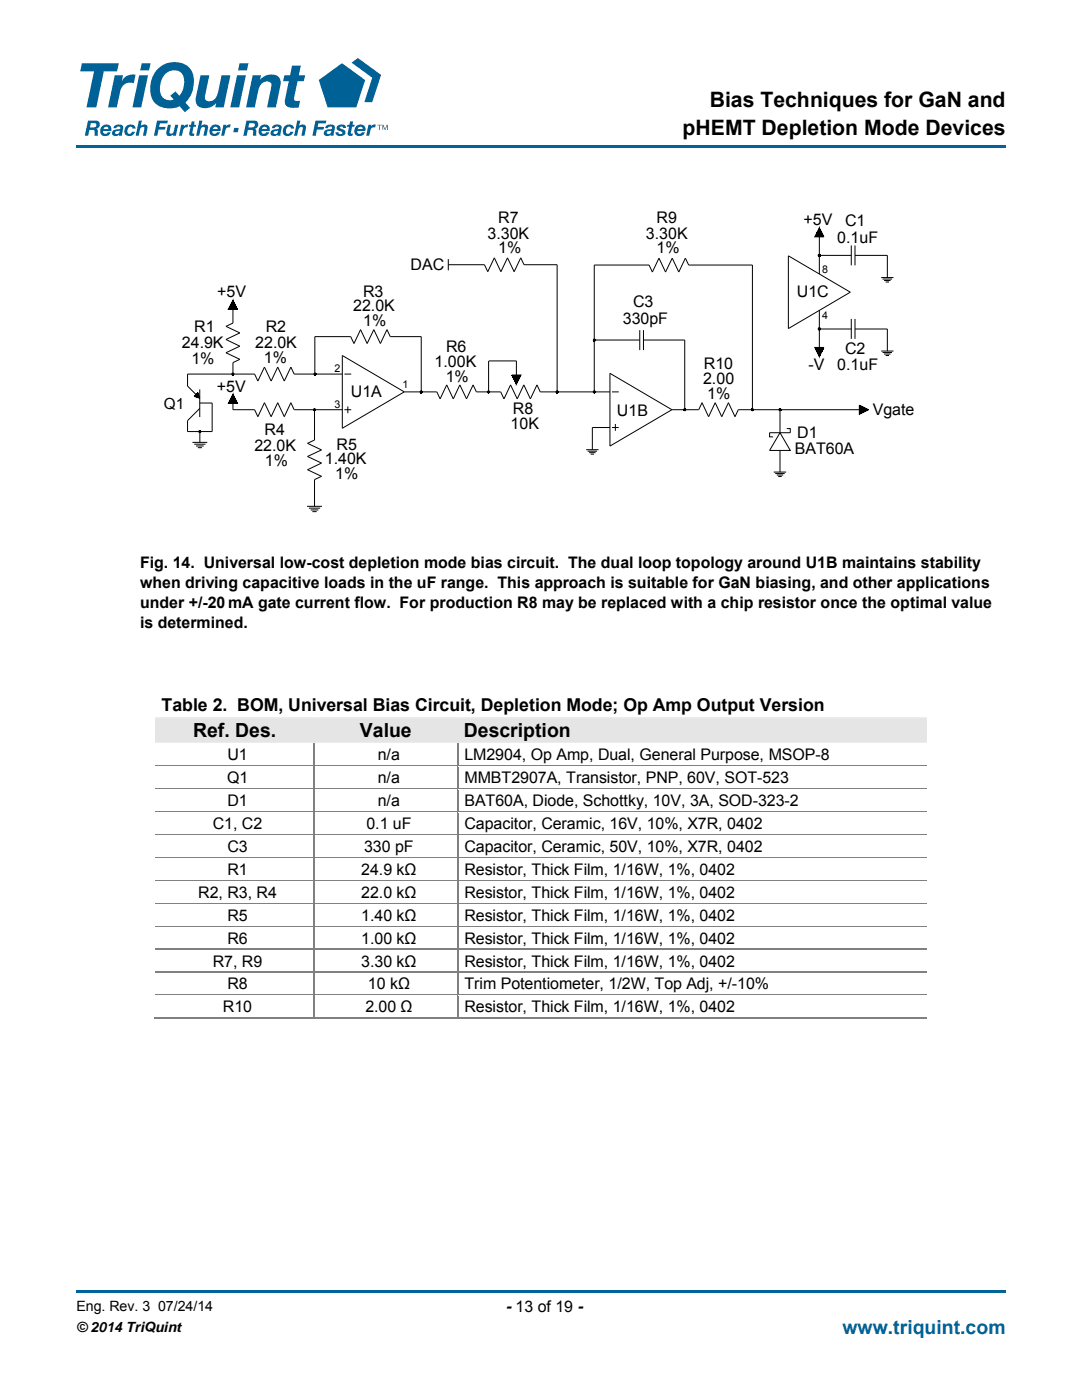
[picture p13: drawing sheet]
<svg xmlns="http://www.w3.org/2000/svg" width="216mm" height="279mm" viewBox="0 0 216 279" stroke-linecap="round" stroke-linejoin="round" font-family="sans-serif">
<defs><g id="words">
<g font-size="4.2">
<text x="141.6" y="21.4">Bias Techniques for GaN and</text>
<text x="136.2" y="27">pHEMT Depletion Mode Devices</text>
</g>
<g font-size="3.9">
<text x="38.5" y="147.1">Ref. Des.</text>
<text x="71.8" y="147.1">Value</text>
<text x="92.6" y="147.1">Description</text>
</g>
<text font-size="3.9" fill="#00639a" x="168.1" y="266.2">www.triquint.com</text>
<text font-size="3.5" x="32.2" y="141.9">Table 2. BOM, Universal Bias Circuit, Depletion Mode; Op Amp Output Version</text>
<g font-size="3.2">
<text x="97.3" y="47.6">3.30K</text>
<text x="99.4" y="44.6">R7</text>
<text x="128.9" y="47.6">3.30K</text>
<text x="131" y="44.6">R9</text>
<text x="160.4" y="44.8">+5V</text>
<text x="168.6" y="45.1">C1</text>
<text x="81.9" y="53.8">DAC</text>
<text x="99.4" y="50.6">1%</text>
<text x="131" y="50.6">1%</text>
<text x="167" y="48.4">0.1uF</text>
<text x="43.3" y="59.3">+5V</text>
<text x="72.5" y="59.3">R3</text>
<text x="159" y="59.4">U1C</text>
<text x="70.5" y="62.1">22.0K</text>
<text x="72.5" y="65.2">1%</text>
<text x="124.3" y="64.7">330pF</text>
<text x="126.3" y="61.3">C3</text>
<text x="36.3" y="69.4">24.9K</text>
<text x="38.7" y="66.2">R1</text>
<text x="50.9" y="69.4">22.0K</text>
<text x="53" y="66.2">R2</text>
<text x="89" y="70.2">R6</text>
<text x="168.6" y="70.6">C2</text>
<text x="38.2" y="72.7">1%</text>
<text x="52.7" y="72.3">1%</text>
<text x="86.7" y="73.3">1.00K</text>
<text x="88.9" y="76.2">1%</text>
<text x="140.3" y="76.6">2.00</text>
<text x="140.4" y="73.6">R10</text>
<text x="161.3" y="73.9">-V</text>
<text x="167" y="73.9">0.1uF</text>
<text x="43.3" y="78.3">+5V</text>
<text x="70" y="79.3">U1A</text>
<text x="102.3" y="82.5">R8</text>
<text x="123.1" y="83">U1B</text>
<text x="141.1" y="79.7">1%</text>
<text x="174.1" y="82.7">Vgate</text>
<text x="50.8" y="89.9">22.0K</text>
<text x="52.8" y="86.9">R4</text>
<text x="67.2" y="89.8">R5</text>
<text x="101.9" y="85.6">10K</text>
<text x="159.1" y="87.5">D1</text>
<text x="52.9" y="93">1%</text>
<text x="64.8" y="92.6">1.40K</text>
<text x="66.9" y="95.6">1%</text>
<text x="158.6" y="90.7">BAT60A</text>
<text x="27.9" y="113.3">Fig. 14. Universal low-cost depletion mode bias circuit. The dual loop topology around U1B maintains stability</text>
<text x="27.9" y="117.3">when driving capacitive loads in the uF range. This approach is suitable for GaN biasing, and other applications</text>
<text x="27.9" y="121.3">under +/-20mA gate current flow. For production R8 may be replaced with a chip resistor once the optimal value</text>
<text x="27.9" y="125.3">is determined.</text>
<text x="45.4" y="151.6">U1</text>
<text x="75.4" y="151.6">n/a</text>
<text x="92.7" y="151.6">LM2904, Op Amp, Dual, General Purpose, MSOP-8</text>
<text x="45.3" y="156.3">Q1</text>
<text x="45.4" y="160.9">D1</text>
<text x="75.4" y="156.3">n/a</text>
<text x="75.4" y="160.9">n/a</text>
<text x="92.7" y="156.3">MMBT2907A, Transistor, PNP, 60V, SOT-523</text>
<text x="92.7" y="160.9">BAT60A, Diode, Schottky, 10V, 3A, SOD-323-2</text>
<text x="42.5" y="165.5">C1, C2</text>
<text x="73.1" y="165.5">0.1 uF</text>
<text x="92.7" y="165.5">Capacitor, Ceramic, 16V, 10%, X7R, 0402</text>
<text x="45.4" y="170.1">C3</text>
<text x="72.7" y="170.1">330 pF</text>
<text x="92.7" y="170.1">Capacitor, Ceramic, 50V, 10%, X7R, 0402</text>
<text x="39.6" y="179.2">R2, R3, R4</text>
<text x="45.4" y="174.6">R1</text>
<text x="72.1" y="174.6">24.9 kΩ</text>
<text x="72.1" y="179.2">22.0 kΩ</text>
<text x="92.7" y="174.6">Resistor, Thick Film, 1/16W, 1%, 0402</text>
<text x="92.7" y="179.2">Resistor, Thick Film, 1/16W, 1%, 0402</text>
<text x="45.4" y="183.7">R5</text>
<text x="72.1" y="183.7">1.40 kΩ</text>
<text x="92.7" y="183.7">Resistor, Thick Film, 1/16W, 1%, 0402</text>
<text x="45.4" y="188.3">R6</text>
<text x="72.1" y="188.3">1.00 kΩ</text>
<text x="92.7" y="188.3">Resistor, Thick Film, 1/16W, 1%, 0402</text>
<text x="42.5" y="192.9">R7, R9</text>
<text x="45.4" y="197.5">R8</text>
<text x="72.1" y="192.9">3.30 kΩ</text>
<text x="73.4" y="197.5">10 kΩ</text>
<text x="92.7" y="192.9">Resistor, Thick Film, 1/16W, 1%, 0402</text>
<text x="92.7" y="197.5">Trim Potentiometer, 1/2W, Top Adj, +/-10%</text>
<text x="44.5" y="202">R10</text>
<text x="72.9" y="202">2.00 Ω</text>
<text x="92.7" y="202">Resistor, Thick Film, 1/16W, 1%, 0402</text>
<text x="100.9" y="261.8">- 13 of 19 -</text>
</g>
<text font-size="3.1" x="32.7" y="81.6">Q1</text>
<g font-size="2.8">
<text x="15.2" y="261.7">Eng. Rev. 3 07/24/14</text>
<text x="15.2" y="265.8">© 2014 TriQuint</text>
</g>
<g font-size="2.1">
<text x="164.1" y="54.5">8</text>
<text x="164.1" y="63.7">4</text>
<text x="66.7" y="74.2">2</text>
<text x="80.3" y="77.3">1</text>
<text x="66.7" y="81.3">3</text>
</g>
</g></defs>
<g fill="#00639a">
<path d="M15.2 257.6h185.5v.5h-185.5z"/>
<path d="M15.2 29h185.5v.5h-185.5z"/>
</g>
<g fill="#006196">
<path d="M16.3 12.6h7.4l-.3 1.6h-2.7l-1.5 7.2h-1.9l1.5-7.2h-2.8z"/>
<path d="M22.9 15h1.7l-.3 1.2a2.46 2.46 0 0 1 2.8-1.3l-.4 1.7a2.09 2.09 0 0 0-2.8 2l-.6 2.8h-1.7z"/>
<path d="M40 15h1.8l-.8 3.8a.97 .97 0 0 0 .2 1.2 .97 .97 0 0 0 1.2 .1 2.23 2.23 0 0 0 1.1-1.7l.7-3.4h1.8l-1.4 6.4h-1.6l.2-.9a2.79 2.79 0 0 1-3.7 .7 2.6 2.6 0 0 1-.3-2.4z"/>
<path d="M50.4 15h1.7l-.2 .9a2.78 2.78 0 0 1 3.6-.6 2.67 2.67 0 0 1 .3 2.4l-.8 3.7h-1.7l.8-3.7a.94 .94 0 0 0-.6-1.4 1.86 1.86 0 0 0-2 1.7l-.7 3.4h-1.7z"/>
<path d="M58.3 13.1h1.7l-.4 1.9h1.3l-.3 1.2h-1.2l-.7 3.4a.53 .53 0 0 0 .2 .5 .53 .53 0 0 0 .6 0h.4l-.3 1.4h-1.1a1.36 1.36 0 0 1-1.4-.4 1.36 1.36 0 0 1-.2-1.5l.7-3.4h-1.1l.3-1.2h1.1z"/>
<path d="M25.3 25.1a1.06 1.06 0 0 1 1.7 .6h-.6a.51 .51 0 0 0-.6-.4 .51 .51 0 0 0-.3 .6 .49 .49 0 0 0 .2 .8 .49 .49 0 0 0 .6-.4h.6a1.09 1.09 0 0 1-1.5 .8 1.09 1.09 0 0 1-.4-1.7z"/>
<path d="M27.7 24.1h.6l-.2 1.1a.72 .72 0 0 1 .9-.4 .72 .72 0 0 1 .4 .9l-.3 1.4h-.6l.3-1.3a.41 .41 0 0 0-.3-.5 .41 .41 0 0 0-.5 .4l-.3 1.4h-.6z"/>
<path d="M31.3 24.1h2.2l-.1 .5h-1.5l-.2 .7h1.3l-.1 .5h-1.3l-.2 1.3h-.7z"/>
<path d="M33.5 24.9h.6l-.3 1.3a.39 .39 0 0 0 .3 .6 .39 .39 0 0 0 .5-.4l.4-1.5h.6l-.5 2.2h-.6l.1-.3a.74 .74 0 0 1-.9 .4 .74 .74 0 0 1-.5-.8z"/>
<path d="M39.8 24.1h.6l-.2 1.1a.72 .72 0 0 1 .9-.4 .72 .72 0 0 1 .4 .9l-.3 1.4h-.6l.3-1.3a.41 .41 0 0 0-.4-.5 .41 .41 0 0 0-.4 .4l-.4 1.4h-.6z"/>
<path d="M44.6 24.9h.6l-.1 .4a.85 .85 0 0 1 .9-.4l-.1 .5h-.1a.71 .71 0 0 0-.9 .7l-.2 1h-.6z"/>
<path d="M46.7 25.5h.9l-.2 .9h-.8z"/>
<path d="M56.9 25.1a1.06 1.06 0 0 1 1.8 .6h-.6a.51 .51 0 0 0-.7-.4 .51 .51 0 0 0-.3 .6 .49 .49 0 0 0 .2 .8 .49 .49 0 0 0 .6-.4h.6a1.09 1.09 0 0 1-1.5 .8 1.09 1.09 0 0 1-.3-1.7z"/>
<path d="M59.3 24.1h.6l-.2 1.1a.72 .72 0 0 1 .9-.4 .72 .72 0 0 1 .4 .9l-.3 1.4h-.6l.3-1.3a.41 .41 0 0 0-.3-.5 .41 .41 0 0 0-.5 .4l-.3 1.4h-.6z"/>
<path d="M63 24.1h2.1l-.1 .5h-1.5l-.1 .7h1.3l-.1 .5h-1.3l-.3 1.3h-.7z"/>
<path d="M67.4 25.1a1.11 1.11 0 0 1 1.6 .3v.1h-.5a.33 .33 0 0 0-.4-.3 .33 .33 0 0 0-.3 .4l.3 .1a.77 .77 0 0 1 .8 .8 .77 .77 0 0 1-1 .7 .78 .78 0 0 1-.9-.8h.5a.38 .38 0 0 0 .4 .4 .38 .38 0 0 0 .4-.5l-.8-.2a.56 .56 0 0 1-.1-1z"/>
<path d="M69.9 24.2h.6l-.2 .7h.5l-.1 .4h-.5l-.2 1.1 .1 .2 .3 .1-.1 .4a.59 .59 0 0 1-.7 0 .59 .59 0 0 1-.2-.6l.2-1.2h-.3v-.4h.4z"/>
<path d="M73.5 24.9h.6l-.1 .4a.85 .85 0 0 1 1-.4l-.2 .5h-.1a.71 .71 0 0 0-.8 .7l-.2 1h-.6z"/>
<path d="M36.2 24.9h.5v.4a.83 .83 0 0 1 .8-.4l-.2 .5a.71 .71 0 0 0-.8 .7l-.2 1h-.6z"/>
<path d="M38.2 24.2h.6l-.1 .7h.4v.4h-.5l-.2 1.1v.2l.4 .1-.1 .4a.59 .59 0 0 1-.7 0 .59 .59 0 0 1-.2-.6l.2-1.2h-.3l.1-.4h.3z"/>
<path d="M63.6 16l4.6-3.4 4.7 3.4-1.8 5.4h-5.7z"/>
<path d="M70.1 12.5l1.3-.9 4.6 3.3-1.7 5.5h-1.6l1.6-4.9z"/>
<path d="M75.3 24.9h.9v.1h-.4v.9h-.1v-.9h-.4z"/>
<path d="M76.3 24.9h.2l.3 .9 .4-.9h.2v1h-.2v-.8l-.3 .8h-.1l-.3-.8v.8h-.2z"/>
<path d="M28.3 12.6h1.8l-.4 1.5h-1.7zM27.8 15h1.7l-1.3 6.4h-1.8z"/>
<path d="M33 14.8a3.9 3.9 0 0 0-.4 4.7 2.09 2.09 0 0 0 2.1 .4l-.7-.8 1-.9 .8 .9a3.9 3.9 0 0 0 .3-4.6 2.35 2.35 0 0 0-3.1 .3zM31.5 13.7a4.6 4.6 0 0 1 6.4-.1 5.5 5.5 0 0 1-.9 6.9l.9 1-1 .9-1-1.2a4.6 4.6 0 0 1-5.2-.9 5.6 5.6 0 0 1 .8-6.6z"/>
<path d="M47.8 12.6h1.8l-.3 1.5h-1.8zM47.3 15h1.8l-1.4 6.4h-1.7z"/>
<path d="M18.1 24.6l-.2 .8h.7a.46 .46 0 0 0 .6-.3 .46 .46 0 0 0-.4-.5zM17.6 24.1h1.4a.82 .82 0 0 1 .9 .7 .82 .82 0 0 1-.7 .9 1.6 1.6 0 0 1 .3 1.3l-.6 .1v-.5a.43 .43 0 0 0 0-.5 .43 .43 0 0 0-.4-.2h-.7l-.2 1.2h-.7z"/>
<path d="M20.8 25.4l-.2 .4h1a.45 .45 0 0 0-.2-.5 .45 .45 0 0 0-.6 .1zM20.4 25.1a1.04 1.04 0 0 1 1.3-.2 1.04 1.04 0 0 1 .5 1.2l-1.6 .1a.49 .49 0 0 0 .3 .5 .49 .49 0 0 0 .6-.3h.6a1.12 1.12 0 0 1-1.8 .6 1.12 1.12 0 0 1 .1-1.9z"/>
<path d="M23 26.3a.39 .39 0 0 0 .3 .5 .39 .39 0 0 0 .5-.4l.1-.4zM22.9 25.1l.6-.2a.77 .77 0 0 1 .8 .1 .77 .77 0 0 1 .2 .8l-.2 1.3h-.6v-.2a.71 .71 0 0 1-1 .2 .71 .71 0 0 1-.1-1l.6-.3a.59 .59 0 0 0 .8-.4l-.1-.1a.51 .51 0 0 0-.7 .3h-.6z"/>
<path d="M42.6 25.4l-.2 .4h1a.45 .45 0 0 0-.2-.5 .45 .45 0 0 0-.6 .1zM42.2 25.1a1.04 1.04 0 0 1 1.3-.2 1.04 1.04 0 0 1 .5 1.2l-1.6 .1a.49 .49 0 0 0 .3 .5 .49 .49 0 0 0 .6-.3h.6a1.12 1.12 0 0 1-1.7 .6 1.12 1.12 0 0 1 0-1.9z"/>
<path d="M49.7 24.6l-.1 .8h.6a.46 .46 0 0 0 .7-.3 .46 .46 0 0 0-.5-.5zM49.2 24.1h1.4a.82 .82 0 0 1 .9 .7 .82 .82 0 0 1-.7 .9 1.6 1.6 0 0 1 .3 1.3l-.6 .1v-.5a.43 .43 0 0 0 0-.5 .43 .43 0 0 0-.4-.2h-.6l-.3 1.2h-.7z"/>
<path d="M52.5 25.4l-.3 .4h1.1a.45 .45 0 0 0-.3-.5 .45 .45 0 0 0-.5 .1zM52 25.1a1.04 1.04 0 0 1 1.3-.2 1.04 1.04 0 0 1 .5 1.2l-1.6 .1a.49 .49 0 0 0 .3 .5 .49 .49 0 0 0 .6-.3h.6a1.12 1.12 0 0 1-1.7 .6 1.12 1.12 0 0 1 0-1.9z"/>
<path d="M54.7 26.3a.39 .39 0 0 0 .2 .5 .39 .39 0 0 0 .5-.4l.1-.4zM54.5 25.1l.6-.2a.77 .77 0 0 1 .8 .1 .77 .77 0 0 1 .3 .8l-.2 1.3h-.6v-.2a.71 .71 0 0 1-1.1 .2 .71 .71 0 0 1-.1-1l.6-.3a.59 .59 0 0 0 .8-.4l-.1-.1a.51 .51 0 0 0-.7 .3h-.5z"/>
<path d="M65.3 26.3a.39 .39 0 0 0 .3 .5 .39 .39 0 0 0 .4-.4l.2-.4zM65.1 25.1l.6-.2a.77 .77 0 0 1 .9 .1 .77 .77 0 0 1 .2 .8l-.2 1.3h-.6v-.2a.71 .71 0 0 1-1 .2 .71 .71 0 0 1-.2-1l.6-.3a.59 .59 0 0 0 .9-.4l-.2-.1a.51 .51 0 0 0-.7 .3h-.5z"/>
<path d="M71.6 25.4l-.2 .4h1a.45 .45 0 0 0-.3-.5 .45 .45 0 0 0-.5 .1zM71.1 25.1a1.04 1.04 0 0 1 1.3-.2 1.04 1.04 0 0 1 .5 1.2l-1.6 .1a.49 .49 0 0 0 .3 .5 .49 .49 0 0 0 .6-.3h.6a1.12 1.12 0 0 1-1.7 .6 1.12 1.12 0 0 1 0-1.9z"/>
</g>
<g fill="none" stroke="#000" stroke-width=".2">
<path d="M89.5 51.7v2.3M89.5 52.8h7.2l.6 1.4 1.3-2.7 1.3 2.7 1.4-2.7 1.3 2.7 1.3-2.7 .7 1.3h6.6v25.4M157.3 51.1l12.4 7.2-12.4 7.3zM163.5 51h6.4M163.5 45.5l.9 1.8h-1.8l.9-1.8v.4M163.5 47.3v7.4M169.9 49v4M170.6 51h6.5v4.4M170.6 49v4M175.8 55.4h2.5M176.1 55.7h1.9M176.4 56h1.3"/>
<path d="M176.7 56.3h.7M38.8 79.1l.7-.7 .4 1.1zM39.9 77.7v5.5M46.3 74.5a.21 .21 0 0 1 .3 0 .21 .21 0 0 1 0 .3 .21 .21 0 0 1-.3-.1zM46.5 79.1v-.4l-.9 1.8h1.8l-.9-1.8v3.1h4.3l.7 1.4 1.3-2.8 1.3 2.8 1.3-2.8 1.3 2.8 1.3-2.8 .7 1.4h9.6M46.5 60.4v-.5l-.9 1.8h1.8l-.9-1.8v4.6l-1.4 .6 2.8 1.3-2.8 1.4 2.8 1.3-2.8 1.3 2.8 1.3-1.4 .7v2.3M62.7 74.6l.2-.2 .2 .3-.3 .1zM62.8 74.7v-7.5h7.2l.6 1.4 1.3-2.8 1.4 2.8 1.3-2.8 1.3 2.8 1.3-2.8 .7 1.4h6.2v11M68.3 71l12.4 7.2-12.4 7.3zM68.3 74.7h-9.6l-.7-1.4-1.3 2.8-1.3-2.8-1.3 2.8-1.3-2.8-1.3 2.8-.7-1.4h-13.4v2.3l2.5 2.5M68.7 74.7h1.4M80.7 78.2h6.5l.6 1.4 1.3-2.8 1.3 2.8 1.4-2.8 1.3 2.8 1.3-2.8 .7 1.4h4.8l.7 1.4 1.3-2.8 1.3 2.8 1.3-2.8 1.3 2.8 1.3-2.8 .7 1.4h13.9"/>
<path d="M83.8 78.1l.3-.1 .1 .3-.2 .1zM97.5 72v6.2M97.6 72h5.4v4.7l-.9-1.9h1.8l-.9 1.9v-.5M111 78.1l.2-.1 .2 .3-.3 .1zM118.6 78.2v-25.3h10.9l.7 1.4 1.3-2.8 1.3 2.8 1.3-2.8 1.3 2.8 1.4-2.8 .6 1.4h12.7v28.9M118.6 67.9h9.1M121.7 74.5l12.4 7.3-12.4 7.2zM122.1 78.2h1.4M127.7 65.9v4M128.4 67.9h8.2v13.9M128.4 65.9v4M163.5 65.7h6.4"/>
<path d="M163.5 70.7v.5l-.9-1.9h1.8l-.9 1.9M163.5 62v7.3M169.9 63.6v4M170.6 65.7h6.5v4.4M170.6 63.6v4M175.8 70.1h2.5M176.1 70.4h1.9M176.4 70.7h1.3M176.7 71h.7M38.4 88.3h3M38.8 88.6h2.2M39.1 89h1.5"/>
<path d="M39.5 89.3h.8M39.9 80.4h2.4v5.7h-4.9v-2.2l2.5-2.4M39.9 86.1v2.2M62.8 81.8v6l-1.4 .7 2.8 1.3-2.8 1.3 2.8 1.3-2.8 1.3 2.8 1.4-1.4 .6v5.3M68.7 81.8h1.4M69.4 81.1v1.4M117 89.7h2.4M117.3 90h1.8M117.6 90.3h1.2M117.9 90.6h.6M121.7 85.3h-3.5v4.4M122.1 85.3h1.4"/>
<path d="M122.8 84.6v1.4M136.5 81.6a.21 .21 0 0 1 .3 0 .21 .21 0 0 1-.1 .3 .21 .21 0 0 1-.3 0zM154.4 94.2h2.5M154.7 94.5h1.9M155 94.8h1.3M155.3 95.1h.7M155.6 86.4l2.1 3.5h-4.1zM155.6 81.8v4.6M155.6 89.9v4.3M157 85.5h.7v.9h-4.1v.8h.7M171.5 80.9l1.8 .9-1.8 .9zM173.3 81.8h-26l-.6 1.4-1.3-2.8-1.4 2.8-1.3-2.8-1.3 2.8-1.3-2.8-.7 1.4h-5.3"/>
<path d="M61.3 101h2.9M61.6 101.4h2.3M62 101.8h1.5M62.3 102.1h.9"/>
<circle cx="163.5" cy="51" r=".21"/>
<circle cx="97.5" cy="78.2" r=".21"/>
<circle cx="118.6" cy="78.2" r=".21"/>
<circle cx="118.6" cy="67.9" r=".22"/>
<circle cx="163.5" cy="65.6" r=".21"/>
<circle cx="39.9" cy="86.1" r=".22"/>
<circle cx="62.8" cy="81.8" r=".21"/>
<circle cx="150.1" cy="81.8" r=".21"/>
<circle cx="155.6" cy="81.8" r=".21"/>
</g>
<g fill="#000">
<path d="M111.1 78.3h.1zM111.1 78.2h.1zM111.1 78.1h.1zM111.1 78.1l.1 .1zM111.1 78.4h.1zM111.1 78l.1 .1zM118.4 67.9h.1zM39.8 86.2h.1zM39.8 86.1l.1 .1zM39.8 86l.1 .1zM39.8 86.1h.1zM39.8 86.3h.1z"/>
<path d="M150.1 81.7h.1zM150.1 81.7l.1 .1zM150.1 81.9h.1zM150.1 81.8h.1zM150.1 81.6h.1zM150.1 81.6l.1 .1z"/>
</g>
<g fill="#fff">
<path d="M31 138.1h154v5.1h-154z"/>
<path d="M31 138.6h154v4h-154z"/>
</g>
<g fill="#e5e5e5">
<path d="M31 143.2h31.7v5h-31.7z"/>
<path d="M31 143.5h31.7v4.4h-31.7z"/>
<path d="M62.7 143.2h28.6v5h-28.6z"/>
<path d="M62.7 143.5h28.6v4.4h-28.6z"/>
<path d="M91.3 143.2h93.7v5h-93.7z"/>
<path d="M91.3 143.5h93.7v4.4h-93.7z"/>
</g>
<g fill="#fff">
<path d="M31 148.2h31.6v4.6h-31.6z"/>
<path d="M31 148.7h31.6v3.6h-31.6z"/>
<path d="M62.8 148.2h28.3v4.6h-28.3z"/>
<path d="M62.8 148.7h28.3v3.6h-28.3z"/>
<path d="M91.4 148.2h93.6v4.6h-93.6z"/>
<path d="M91.4 148.7h93.6v3.6h-93.6z"/>
</g>
<path d="M62.7 148.2v4.6M91.3 148.2v4.6" fill="none" stroke="#808080" stroke-width=".25"/>
<g fill="#fff">
<path d="M31 153.1h31.6v4.3h-31.6z"/>
<path d="M31 153.4h31.6v3.7h-31.6z"/>
<path d="M62.8 153.1h28.3v4.3h-28.3z"/>
<path d="M62.8 153.4h28.3v3.7h-28.3z"/>
<path d="M91.4 153.1h93.6v4.3h-93.6z"/>
<path d="M91.4 153.4h93.6v3.7h-93.6z"/>
</g>
<path d="M31 152.9h31.6" fill="none" stroke="#808080" stroke-width=".25"/>
<path d="M31 153.1h31.6z" fill="#fff"/>
<path d="M62.6 152.8h.2v.3h-.2z" fill="#808080"/>
<path d="M62.8 152.9h28.4" fill="none" stroke="#808080" stroke-width=".25"/>
<path d="M62.8 153.1h28.4z" fill="#fff"/>
<path d="M91.2 152.8h.2v.3h-.2z" fill="#808080"/>
<path d="M91.4 152.9h93.6" fill="none" stroke="#808080" stroke-width=".25"/>
<path d="M91.4 153.1h93.6z" fill="#fff"/>
<path d="M62.7 153.1v4.3M91.3 153.1v4.3" fill="none" stroke="#808080" stroke-width=".25"/>
<g fill="#fff">
<path d="M31 157.6h31.6v4.3h-31.6z"/>
<path d="M31 158h31.6v3.6h-31.6z"/>
<path d="M62.8 157.6h28.3v4.3h-28.3z"/>
<path d="M62.8 158h28.3v3.6h-28.3z"/>
<path d="M91.4 157.6h93.6v4.3h-93.6z"/>
<path d="M91.4 158h93.6v3.6h-93.6z"/>
</g>
<path d="M31 157.5h31.6" fill="none" stroke="#808080" stroke-width=".25"/>
<path d="M31 157.6h31.6z" fill="#fff"/>
<path d="M62.6 157.4h.2v.2h-.2z" fill="#808080"/>
<path d="M62.8 157.5h28.4" fill="none" stroke="#808080" stroke-width=".25"/>
<path d="M62.8 157.6h28.4z" fill="#fff"/>
<path d="M91.2 157.4h.2v.2h-.2z" fill="#808080"/>
<path d="M91.4 157.5h93.6" fill="none" stroke="#808080" stroke-width=".25"/>
<path d="M91.4 157.6h93.6z" fill="#fff"/>
<path d="M62.7 157.6v4.3M91.3 157.6v4.3" fill="none" stroke="#808080" stroke-width=".25"/>
<g fill="#fff">
<path d="M31 162.2h31.6v4.3h-31.6z"/>
<path d="M31 162.5h31.6v3.7h-31.6z"/>
<path d="M62.8 162.2h28.3v4.3h-28.3z"/>
<path d="M62.8 162.5h28.3v3.7h-28.3z"/>
<path d="M91.4 162.2h93.6v4.3h-93.6z"/>
<path d="M91.4 162.5h93.6v3.7h-93.6z"/>
</g>
<path d="M31 162.1h31.6" fill="none" stroke="#808080" stroke-width=".25"/>
<path d="M31 162.2h31.6z" fill="#fff"/>
<path d="M62.6 161.9h.2v.3h-.2z" fill="#808080"/>
<path d="M62.8 162.1h28.4" fill="none" stroke="#808080" stroke-width=".25"/>
<path d="M62.8 162.2h28.4z" fill="#fff"/>
<path d="M91.2 161.9h.2v.3h-.2z" fill="#808080"/>
<path d="M91.4 162.1h93.6" fill="none" stroke="#808080" stroke-width=".25"/>
<path d="M91.4 162.2h93.6z" fill="#fff"/>
<path d="M62.7 162.2v4.3M91.3 162.2v4.3" fill="none" stroke="#808080" stroke-width=".25"/>
<g fill="#fff">
<path d="M31 166.8h31.6v4.3h-31.6z"/>
<path d="M31 167.1h31.6v3.7h-31.6z"/>
<path d="M62.8 166.8h28.3v4.3h-28.3z"/>
<path d="M62.8 167.1h28.3v3.7h-28.3z"/>
<path d="M91.4 166.8h93.6v4.3h-93.6z"/>
<path d="M91.4 167.1h93.6v3.7h-93.6z"/>
</g>
<path d="M31 166.6h31.6" fill="none" stroke="#808080" stroke-width=".25"/>
<path d="M31 166.8h31.6z" fill="#fff"/>
<path d="M62.6 166.5h.2v.3h-.2z" fill="#808080"/>
<path d="M62.8 166.6h28.4" fill="none" stroke="#808080" stroke-width=".25"/>
<path d="M62.8 166.8h28.4z" fill="#fff"/>
<path d="M91.2 166.5h.2v.3h-.2z" fill="#808080"/>
<path d="M91.4 166.6h93.6" fill="none" stroke="#808080" stroke-width=".25"/>
<path d="M91.4 166.8h93.6z" fill="#fff"/>
<path d="M62.7 166.8v4.3M91.3 166.8v4.3" fill="none" stroke="#808080" stroke-width=".25"/>
<g fill="#fff">
<path d="M31 171.3h31.6v4.3h-31.6z"/>
<path d="M31 171.7h31.6v3.6h-31.6z"/>
<path d="M62.8 171.3h28.3v4.3h-28.3z"/>
<path d="M62.8 171.7h28.3v3.6h-28.3z"/>
<path d="M91.4 171.3h93.6v4.3h-93.6z"/>
<path d="M91.4 171.7h93.6v3.6h-93.6z"/>
</g>
<path d="M31 171.2h31.6" fill="none" stroke="#808080" stroke-width=".25"/>
<path d="M31 171.3h31.6z" fill="#fff"/>
<path d="M62.6 171.1h.2v.2h-.2z" fill="#808080"/>
<path d="M62.8 171.2h28.4" fill="none" stroke="#808080" stroke-width=".25"/>
<path d="M62.8 171.3h28.4z" fill="#fff"/>
<path d="M91.2 171.1h.2v.2h-.2z" fill="#808080"/>
<path d="M91.4 171.2h93.6" fill="none" stroke="#808080" stroke-width=".25"/>
<path d="M91.4 171.3h93.6z" fill="#fff"/>
<path d="M62.7 171.3v4.3M91.3 171.3v4.3" fill="none" stroke="#808080" stroke-width=".25"/>
<g fill="#fff">
<path d="M31 175.9h31.6v4.3h-31.6z"/>
<path d="M31 176.2h31.6v3.7h-31.6z"/>
<path d="M62.8 175.9h28.3v4.3h-28.3z"/>
<path d="M62.8 176.2h28.3v3.7h-28.3z"/>
<path d="M91.4 175.9h93.6v4.3h-93.6z"/>
<path d="M91.4 176.2h93.6v3.7h-93.6z"/>
</g>
<path d="M31 175.8h31.6" fill="none" stroke="#808080" stroke-width=".25"/>
<path d="M31 175.9h31.6z" fill="#fff"/>
<path d="M62.6 175.6h.2v.3h-.2z" fill="#808080"/>
<path d="M62.8 175.8h28.4" fill="none" stroke="#808080" stroke-width=".25"/>
<path d="M62.8 175.9h28.4z" fill="#fff"/>
<path d="M91.2 175.6h.2v.3h-.2z" fill="#808080"/>
<path d="M91.4 175.8h93.6" fill="none" stroke="#808080" stroke-width=".25"/>
<path d="M91.4 175.9h93.6z" fill="#fff"/>
<path d="M62.7 175.9v4.3M91.3 175.9v4.3" fill="none" stroke="#808080" stroke-width=".25"/>
<g fill="#fff">
<path d="M31 180.5h31.6v4.3h-31.6z"/>
<path d="M31 180.8h31.6v3.7h-31.6z"/>
<path d="M62.8 180.5h28.3v4.3h-28.3z"/>
<path d="M62.8 180.8h28.3v3.7h-28.3z"/>
<path d="M91.4 180.5h93.6v4.3h-93.6z"/>
<path d="M91.4 180.8h93.6v3.7h-93.6z"/>
</g>
<path d="M31 180.3h31.6" fill="none" stroke="#808080" stroke-width=".25"/>
<path d="M31 180.5h31.6z" fill="#fff"/>
<path d="M62.6 180.2h.2v.3h-.2z" fill="#808080"/>
<path d="M62.8 180.3h28.4" fill="none" stroke="#808080" stroke-width=".25"/>
<path d="M62.8 180.5h28.4z" fill="#fff"/>
<path d="M91.2 180.2h.2v.3h-.2z" fill="#808080"/>
<path d="M91.4 180.3h93.6" fill="none" stroke="#808080" stroke-width=".25"/>
<path d="M91.4 180.5h93.6z" fill="#fff"/>
<path d="M62.7 180.5v4.3M91.3 180.5v4.3" fill="none" stroke="#808080" stroke-width=".25"/>
<g fill="#fff">
<path d="M31 185h31.6v4.4h-31.6z"/>
<path d="M31 185.4h31.6v3.6h-31.6z"/>
<path d="M62.8 185h28.3v4.4h-28.3z"/>
<path d="M62.8 185.4h28.3v3.6h-28.3z"/>
<path d="M91.4 185h93.6v4.4h-93.6z"/>
<path d="M91.4 185.4h93.6v3.6h-93.6z"/>
</g>
<path d="M31 184.9h31.6" fill="none" stroke="#808080" stroke-width=".25"/>
<path d="M31 185l31.6 .1z" fill="#fff"/>
<path d="M62.6 184.8h.2v.3h-.2z" fill="#808080"/>
<path d="M62.8 184.9h28.4" fill="none" stroke="#808080" stroke-width=".25"/>
<path d="M62.8 185l28.4 .1z" fill="#fff"/>
<path d="M91.2 184.8h.2v.3h-.2z" fill="#808080"/>
<path d="M91.4 184.9h93.6" fill="none" stroke="#808080" stroke-width=".25"/>
<path d="M91.4 185l93.6 .1z" fill="#fff"/>
<path d="M62.7 185.1v4.3M91.3 185.1v4.3" fill="none" stroke="#808080" stroke-width=".25"/>
<g fill="#fff">
<path d="M31 189.6h31.6v4.3h-31.6z"/>
<path d="M31 189.9h31.6v3.7h-31.6z"/>
<path d="M62.8 189.6h28.3v4.3h-28.3z"/>
<path d="M62.8 189.9h28.3v3.7h-28.3z"/>
<path d="M91.4 189.6h93.6v4.3h-93.6z"/>
<path d="M91.4 189.9h93.6v3.7h-93.6z"/>
</g>
<path d="M31 189.5h31.6" fill="none" stroke="#808080" stroke-width=".25"/>
<path d="M31 189.6h31.6z" fill="#fff"/>
<path d="M62.6 189.4h.2v.2h-.2z" fill="#808080"/>
<path d="M62.8 189.5h28.4" fill="none" stroke="#808080" stroke-width=".25"/>
<path d="M62.8 189.6h28.4z" fill="#fff"/>
<path d="M91.2 189.4h.2v.2h-.2z" fill="#808080"/>
<path d="M91.4 189.5h93.6" fill="none" stroke="#808080" stroke-width=".25"/>
<path d="M91.4 189.6h93.6z" fill="#fff"/>
<path d="M62.7 189.6v4.3M91.3 189.6v4.3" fill="none" stroke="#808080" stroke-width=".25"/>
<g fill="#fff">
<path d="M31 194.2h31.6v4.3h-31.6z"/>
<path d="M31 194.5h31.6v3.7h-31.6z"/>
<path d="M62.8 194.2h28.3v4.3h-28.3z"/>
<path d="M62.8 194.5h28.3v3.7h-28.3z"/>
<path d="M91.4 194.2h93.6v4.3h-93.6z"/>
<path d="M91.4 194.5h93.6v3.7h-93.6z"/>
</g>
<path d="M31 194.1h31.6" fill="none" stroke="#808080" stroke-width=".25"/>
<path d="M31 194.2h31.6z" fill="#fff"/>
<path d="M62.6 193.9h.2v.3h-.2z" fill="#808080"/>
<path d="M62.8 194.1h28.4" fill="none" stroke="#808080" stroke-width=".25"/>
<path d="M62.8 194.2h28.4z" fill="#fff"/>
<path d="M91.2 193.9h.2v.3h-.2z" fill="#808080"/>
<path d="M91.4 194.1h93.6" fill="none" stroke="#808080" stroke-width=".25"/>
<path d="M91.4 194.2h93.6z" fill="#fff"/>
<path d="M62.7 194.2v4.3M91.3 194.2v4.3" fill="none" stroke="#808080" stroke-width=".25"/>
<g fill="#fff">
<path d="M31 198.8h31.6v4.3h-31.6z"/>
<path d="M31 199.1h31.6v3.6h-31.6z"/>
<path d="M62.8 198.8h28.3v4.3h-28.3z"/>
<path d="M62.8 199.1h28.3v3.6h-28.3z"/>
<path d="M91.4 198.8h93.6v4.3h-93.6z"/>
<path d="M91.4 199.1h93.6v3.6h-93.6z"/>
</g>
<path d="M31 198.6h31.6" fill="none" stroke="#808080" stroke-width=".25"/>
<path d="M31 198.7l31.6 .1z" fill="#fff"/>
<path d="M62.6 198.5h.2v.3h-.2z" fill="#808080"/>
<path d="M62.8 198.6h28.4" fill="none" stroke="#808080" stroke-width=".25"/>
<path d="M62.8 198.7l28.4 .1z" fill="#fff"/>
<path d="M91.2 198.5h.2v.3h-.2z" fill="#808080"/>
<path d="M91.4 198.6h93.6" fill="none" stroke="#808080" stroke-width=".25"/>
<path d="M91.4 198.7l93.6 .1z" fill="#fff"/>
<path d="M62.7 198.8v4.5M91.3 198.8v4.5M30.7 203.2h31.9M62.8 203.2h28.4M91.4 203.2h93.6" fill="none" stroke="#808080" stroke-width=".25"/>
<use href="#words"/>
</svg>
